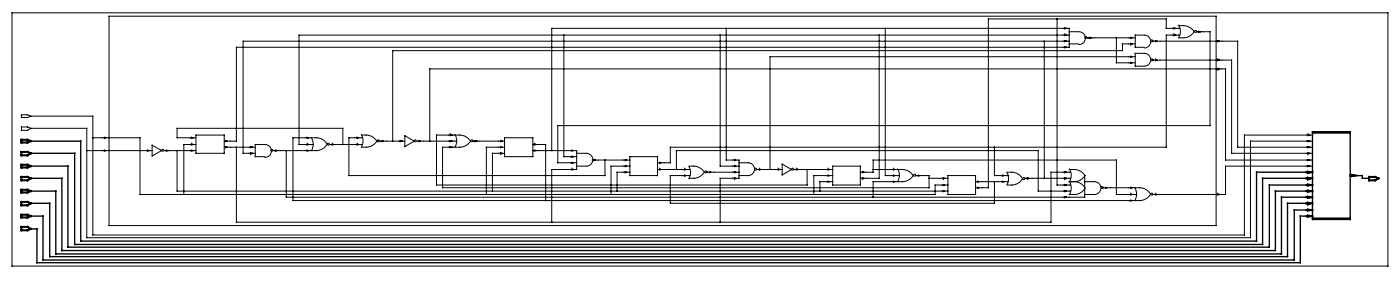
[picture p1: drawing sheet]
<svg xmlns="http://www.w3.org/2000/svg" width="264mm" height="53mm" viewBox="0 0 264 53" stroke-linecap="round" stroke-linejoin="round" font-family="sans-serif">
<g fill="none" stroke="#000" stroke-width=".19">
<path d="M2.3 2.4h259.3v47.6h-259.3zM20.5 3h208.7v39.4h-208.7zM106.3 6.6v22.9h2.4M135.7 6.6v24.6h3.6M136.9 5.3v24.8h2.4v3.4h-3.6v8.3M165.7 6.6v26.9h-3.5M166.9 5.3v27.7h2.6M196.8 7.7v25.8M199.2 3.6v31.2h2.6M200.6 5.2l.4 .1-.4 .2M200.6 6.4l.4 .2-.4 .1M200.6 7.6l.4 .1-.4 .2"/>
<path d="M200.6 8.8l.4 .1-.4 .1M201.5 7.7h-155.7v21.1h2.3M201.5 6h1.8M201.5 8.3h1.8M201.5 6.6h-145.1v20.6h2.6M203.4 6a1.21 1.21 0 0 1 1.2 1.2 1.21 1.21 0 0 1-1.2 1.2M205 7.1h9M205.3 7l.4 .1-.4 .1M210.4 7.1v4.7h3.6M213.1 10.5l.2 .2-.2 .1M213.1 11.7l.2 .1-.2 .1M213.1 7l.2 .1-.2 .1"/>
<path d="M213.1 8.1l.2 .2-.2 .2M214 8.3h-2.4v1.2h-137.6v17M214 10.7h-68.9v21.2M215.6 6.6h-1.6v2.3h1.6M215.6 10h-1.6v2.4h1.6M215.7 10a1.21 1.21 0 0 1 1.2 1.2 1.21 1.21 0 0 1-1.2 1.2M215.7 6.6a1.21 1.21 0 0 1 1.2 1.2 1.21 1.21 0 0 1-1.2 1.2M217.3 11.3h14.8v17.5h15.3M217.3 7.7h16v20h14.1M217.8 11l.2 .3-.2 .1M217.8 7.6l.2 .1-.2 .2M221.2 5.2l.4 .1-.4 .2"/>
<path d="M221.2 6.4l.4 .2-.4 .1M222.1 7.1h.9M222.1 4.8h.9M222.2 4.7a2.35 2.35 0 0 1 0 2.4M222.4 6.6h-2.6v21.1h-93.5v2.9h-2.4M222.4 5.3h-2.6v-1.7h-33.5v31.7h-2.4M223.1 4.8a2.35 2.35 0 0 1 2 1.2M225.1 5.9a2.35 2.35 0 0 1-2 1.2M225.5 6h2.6v17.6h-123v7h3.6M225.9 5.8l.4 .2-.4 .1M229.5 7.6l.3 .1-.3 .2M229.5 11l.3 .3-.3 .1"/>
<path d="M229.5 12.8l.3 .2-.3 .2M4 21.6h1.2l.6 .2-.6 .3h-1.2zM4 23.9h1.2l.6 .2-.6 .4h-1.2zM5.8 21.8h11.7v22.4h217v-18.8h12.9M5.8 24.1h10.6v20.6h219.3v-18.2h11.7M16.4 28.3h12.3M17.5 25.9h8.9v10.7h149.9v-1.8h2.4M19.7 25.8l.2 .1-.2 .1M19.7 28.2l.2 .1-.2 .1M27.8 28.2l.4 .1-.4 .1M28.7 27.3l1.8 1-1.8 1zM31 28.3h5.9"/>
<path d="M31.3 28.2l.4 .1-.4 .1M33.4 28.3v7.6h145.3M36 25.8l.4 .1-.4 .1M36 26.9l.4 .3-.4 .1M36 28.2l.4 .1-.4 .1M36.9 25.9h-3.5v-1.8h31.2v3.1M36.9 25.4h5.4v3.4h-5.4zM36.9 27.2h-2.3v9.4M42.3 26.5h2.3v-17.6h156.9v-3.6h-97.5v23M42.3 27.7h5.8M42.5 26.4l.3 .1-.3 .2M42.5 27.6l.3 .1-.3 .1"/>
<path d="M44.6 27.7v14.1h153.5v-9.4h3.7M47.2 27.6l.4 .1-.4 .1M47.2 28.7l.4 .1-.4 .3M49.9 27.2h-1.8v2.3h1.8M49.9 27.2a1.21 1.21 0 0 1 1.3 1.2 1.21 1.21 0 0 1-1.3 1.2M51.5 28.3h8.2M51.9 28.2l.4 .1-.4 .1M54 28.3v8.8h150.4v-4.1M57.9 25.8l.2 .1-.2 .1M57.9 26.9l.2 .3-.2 .1M57.9 28.2l.2 .1-.2 .1M58.7 25.9a2.35 2.35 0 0 1 0 2.4"/>
<path d="M59.6 25.9a2.35 2.35 0 0 1 2 1.2M59.7 25.9h-4.5v11.8h159.7M61.6 27.1a2.35 2.35 0 0 1-2 1.2M62.1 27.2h1.2M62.6 26.9l.2 .3-.2 .1M63.5 27.2h4.8M67.3 25.8l.2 .1-.2 .1M67.3 26.9l.2 .3-.2 .1M68.1 25.3a2.35 2.35 0 0 1 0 2.4M68.2 25.4h.9M68.2 27.7h.9M68.3 25.9h-2.5v7.1h48.2v-2.9"/>
<path d="M69 25.4a2.35 2.35 0 0 1 2 1.2M71 26.5a2.35 2.35 0 0 1-2 1.2M71.5 26.5h4.8M72 26.4l.2 .1-.2 .2M75.4 26.4l.4 .1-.4 .2M76.3 25.5l1.8 1-1.8 1.1zM78.6 26.5h7.5M79 26.4l.2 .1-.2 .2M81 26.5v-13.5h150v17.1h16.4M84.8 25.1l.4 .3-.4 .1M84.8 26.4l.4 .1-.4 .2M84.8 27.6l.4 .1-.4 .1"/>
<path d="M85.8 25.3a2.35 2.35 0 0 1 0 2.4M86.7 25.4a2.35 2.35 0 0 1 2 1.2M86.7 27.7h-3.3v7.6h91.7v-2.3h-2.4M86.7 25.4h-4.4v9.4h69.8v-2.9M88.7 26.5a2.35 2.35 0 0 1-2 1.2M89.1 26.5h6M89.5 26.4l.4 .1-.4 .2M94.3 26.4l.3 .1-.3 .2M94.3 27.6l.3 .1-.3 .1M94.3 28.7l.3 .1-.3 .3M95.1 25.9h5.3v3.6h-5.3zM95.1 28.8h-2.3v7.1"/>
<path d="M95.1 27.7h-3.4v8.9M100.4 28.3h8.3v3.6h-4.7v9.9M100.4 27.2h2.4v10.5M100.7 26.9l.4 .3-.4 .1M100.7 28.2l.4 .1-.4 .1M107.8 28.2l.3 .1-.3 .1M107.8 29.3l.3 .2-.3 .1M107.8 30.5l.3 .1-.3 .1M107.8 31.6l.3 .3-.3 .1M108.7 31.2h1.8M108.7 28.8h1.8M110.5 28.8a1.21 1.21 0 0 1 1.2 1.2 1.21 1.21 0 0 1-1.2 1.2"/>
<path d="M111.6 30.1h7.1M111.9 30l.3 .1-.3 .1M117.8 30l.3 .1-.3 .1M117.8 31.1l.3 .1-.3 .2M117.8 32.3l.3 .1-.3 .1M118.7 29.5h5.2v3.5h-5.2zM118.7 31.2h-3.5v5.4M118.7 32.4h-2.4v3.5M123.9 31.9h6.1M124.3 30.5l.3 .1-.3 .1M124.3 31.6l.3 .3-.3 .1M127.5 31.9v-3.6h68.2v7.6h6.1"/>
<path d="M129 31.6l.3 .3-.3 .1M129 32.9l.3 .1-.3 .1M129.8 31.3a2.35 2.35 0 0 1 0 2.3M129.9 31.2h.9M129.9 33.5h.9M130 33h-3.7v5.2h61.1v-4M130.7 31.2a2.35 2.35 0 0 1 2.1 1.2M132.8 32.4a2.35 2.35 0 0 1-2.1 1.1M133.2 32.4h6.1M133.7 32.3l.3 .1-.3 .1M138.4 30l.3 .1-.3 .1M138.4 31.1l.3 .1-.3 .2"/>
<path d="M138.4 32.3l.3 .1-.3 .1M138.4 33.4l.3 .1-.3 .3M139.3 33h1.8M139.3 30.6h1.8M141 30.6a1.21 1.21 0 0 1 1.2 1.2 1.21 1.21 0 0 1-1.2 1.2M142.7 31.9h4.7M143.1 31.6l.3 .3-.3 .1M146.7 31.6l.2 .3-.2 .1M147.4 30.9l1.8 1-1.8 1zM149.7 31.9h7.2M150.1 31.6l.4 .3-.4 .1M156.1 31.6l.2 .3-.2 .1"/>
<path d="M156.1 32.9l.2 .1-.2 .1M156.1 34l.2 .2-.2 .1M156.9 33h-3.5v3.6M156.9 31.2h5.3v3.6h-5.3zM156.9 34.2h-2.4v1.7M162.2 32.4h2.4v-2.3h45.8v6.5h3.8M162.5 32.3l.3 .1-.3 .1M162.5 33.4l.3 .1-.3 .3M164.6 31.9h5.6M168.4 31.6l.2 .3-.2 .1M168.4 32.9l.2 .1-.2 .1M168.4 34l.2 .2-.2 .1"/>
<path d="M169.2 31.8a2.35 2.35 0 0 1 0 2.3M170.1 31.9a2.35 2.35 0 0 1 2 1.2M170.2 34.2h-5.6v2.9M172.1 33a2.35 2.35 0 0 1-2 1.2M173.1 32.9l.2 .1-.2 .1M175.1 33.5h3.6M177.8 33.4l.2 .1-.2 .3M177.8 34.7l.2 .1-.2 .1M177.8 35.8l.2 .1-.2 .2M178.7 33h5.2v3.6h-5.2zM183.9 34.2h6.2M184.3 34l.2 .2-.2 .1"/>
<path d="M184.3 35.2l.2 .1-.2 .1M187.4 27.7v5.3h2.7M189 32.9l.2 .1-.2 .1M189 34l.2 .2-.2 .1M189.8 32.4a2.35 2.35 0 0 1 0 2.4M189.8 34.8h.9M189.8 32.4h.9M190.7 32.4a2.35 2.35 0 0 1 2 1.2M192.7 33.6a2.35 2.35 0 0 1-2 1.2M193.3 33.5h8.5M193.7 33.4l.2 .1-.2 .3M200.6 32.3l.4 .1-.4 .1"/>
<path d="M200.6 33.4l.4 .1-.4 .3M200.6 34.7l.4 .1-.4 .1M200.6 35.8l.4 .1-.4 .2M200.6 37l.4 .1-.4 .1M201.5 36.6h.9M201.5 31.9h.9M201.5 34.2h.9M201.6 31.8a2.35 2.35 0 0 1 0 2.3M201.6 34.2a2.35 2.35 0 0 1 0 2.3M202.5 31.9a2.35 2.35 0 0 1 2 1.2M204.4 36.6h1.8M204.4 34.2h1.8"/>
<path d="M204.5 33a2.35 2.35 0 0 1-2 1.2 2.35 2.35 0 0 1 2 1.1M204.5 35.4a2.35 2.35 0 0 1-2 1.2M206.3 34.2a1.21 1.21 0 0 1 1.2 1.2 1.21 1.21 0 0 1-1.2 1.2M207.9 35.3h7M208.4 35.2l.2 .1-.2 .1M213.1 35.2l.2 .1-.2 .1M213.1 36.3l.2 .3-.2 .1M213.1 37.6l.2 .1-.2 .1M213.9 35.3a2.35 2.35 0 0 1 0 2.4M214.8 35.3a2.35 2.35 0 0 1 2 1.2M216.8 36.5a2.35 2.35 0 0 1-2 1.2M217.8 36.3l.2 .3-.2 .1"/>
<path d="M229.5 36.3l.3 .3-.3 .1M246.5 25.1l.4 .3-.4 .1M246.5 26.4l.4 .1-.4 .2M246.5 27.6l.4 .1-.4 .1M246.5 28.7l.4 .1-.4 .3M246.5 30l.4 .1-.4 .1M246.5 31.1l.4 .1-.4 .2M247.4 31.2h-16.4v5.4h-13.7"/>
<circle cx="204.6" cy="7" r=".19"/>
<circle cx="217.1" cy="7.7" r=".19"/>
<circle cx="217.1" cy="11.2" r=".19"/>
<circle cx="225.3" cy="5.9" r=".19"/>
<circle cx="30.6" cy="28.3" r=".19"/>
<circle cx="51.2" cy="28.3" r=".19"/>
<circle cx="61.9" cy="27.1" r=".19"/>
<circle cx="71.3" cy="26.5" r=".19"/>
<circle cx="78.3" cy="26.5" r=".19"/>
<circle cx="88.9" cy="26.5" r=".19"/>
<circle cx="133" cy="32.3" r=".19"/>
<circle cx="142.4" cy="31.8" r=".19"/>
<circle cx="149.4" cy="31.8" r=".19"/>
<circle cx="172.4" cy="33" r=".19"/>
<circle cx="193" cy="33.6" r=".19"/>
<circle cx="207.7" cy="35.2" r=".19"/>
<circle cx="217.1" cy="36.5" r=".19"/>
</g>
<path d="M5.8 35.9h4.7v11.9h231v-10.7h4.7M5.8 33.5h5.9v13.6h228.7v-11.2h5.8M5.8 38.2h3.6v10.1h233.3v-10.1h3.5M5.8 28.8h8.3v17.2h223.9v-12.5h8.2M5.8 26.5h9.4v18.8h221.6v-12.9h9.4M5.8 31.2h7v15.3h226.4v-11.7h7M246.2 39.5h-2.3v9.4h-235.8v-8.3h-2.3M247.4 24.8h7.1v16.5h-7.1zM247.4 25h7.1M255.6 33h1.2v.5h1.2M246.2 40.6h-1.1v8.8h-238.1v-6.3h-1.2M247.4 41h7.1" fill="none" stroke="#000" stroke-width=".25"/>
<g fill="none" stroke="#000" stroke-width=".38">
<path d="M4 35.7h1.2l.6 .2-.6 .3h-1.2zM4 26.3h1.2l.6 .2-.6 .3h-1.2zM4 28.6h1.2l.6 .2-.6 .4h-1.2zM4 31h1.2l.6 .2-.6 .3h-1.2zM4 33.3h1.2l.6 .2-.6 .4h-1.2zM4 38h1.2l.6 .2-.6 .4h-1.2zM246.2 32.4h1.2M246.2 33.5h1.2M246.2 34.8h1.2M246.2 35.9h1.2M246.2 37.1h1.2M246.2 38.2h1.2"/>
<path d="M246.2 39.5h1.2M246.5 32.3l.4 .1-.4 .1M246.5 33.4l.4 .1-.4 .3M246.5 34.7l.4 .1-.4 .1M246.5 35.8l.4 .1-.4 .2M246.5 37l.4 .1-.4 .1M246.5 38.1l.4 .1-.4 .3M246.5 39.4l.4 .1-.4 .1M254.5 33h1.1M254.7 32.9l.4 .1-.4 .1M258 33.3h1.2l.6 .2-.6 .4h-1.2zM4 40.4h1.2l.6 .2-.6 .3h-1.2z"/>
<path d="M4 42.7h1.2l.6 .4-.6 .2h-1.2zM246.2 40.6h1.2M246.5 40.5l.4 .1-.4 .2"/>
</g>
</svg>
